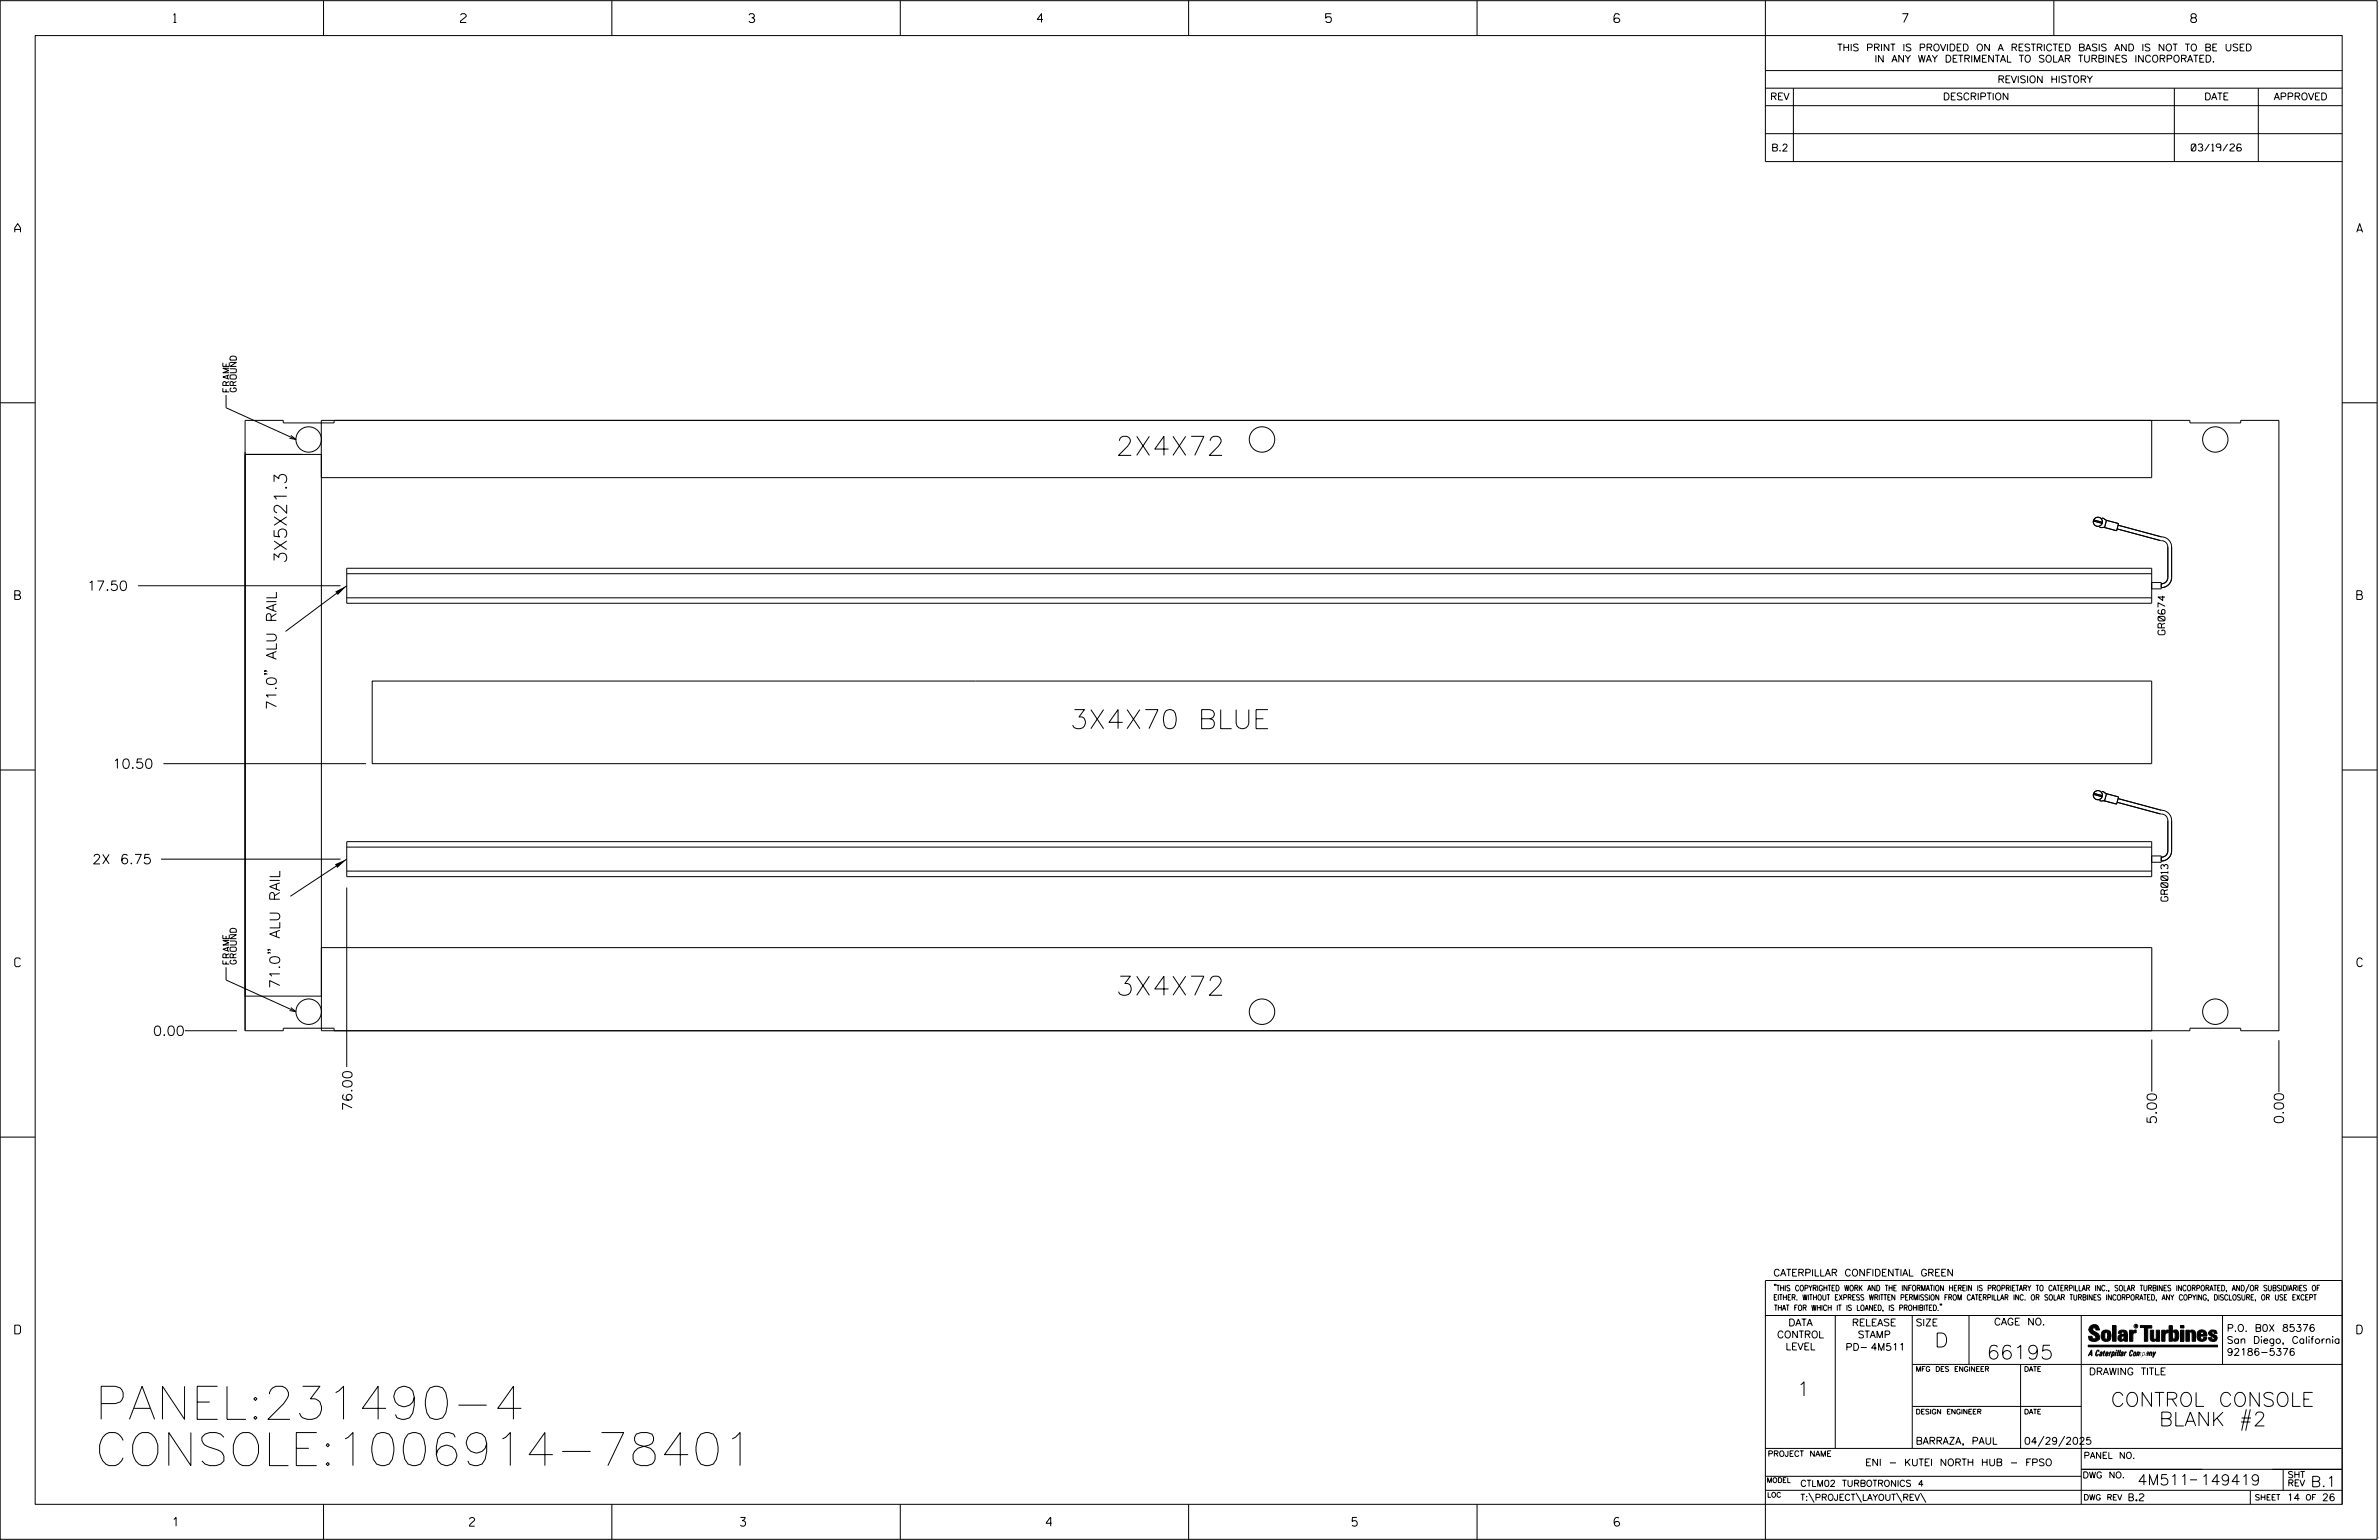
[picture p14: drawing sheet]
<svg xmlns="http://www.w3.org/2000/svg" width="864mm" height="559mm" viewBox="0 0 864 559" stroke-linecap="round" stroke-linejoin="round" font-family="sans-serif">
<defs><g id="words">
<g font-size="12">
<text x="34.4" y="515">PANEL:231490-4</text>
<text x="34.4" y="531.8">CONSOLE:1006914-78401</text>
</g>
<g font-size="6.9">
<text x="405" y="165.2">2X4X72</text>
<text x="388.4" y="264.4">3X4X70 BLUE</text>
<text x="405" y="361.1">3X4X72</text>
</g>
<g font-size="5.1">
<text x="702.3" y="488.8">D</text>
<text x="721.2" y="493.2">66195</text>
<text x="652.2" y="506.5">1</text>
<text x="766.3" y="510.3">CONTROL CONSOLE</text>
<text x="783.8" y="517.4">BLANK #2</text>
</g>
<text font-size="4.6" x="104.1" y="204.5" transform="rotate(-90 104.1 204.5)">3X5X21.3</text>
<g font-size="3.8">
<text x="775.9" y="538.9">4M511</text>
<text x="798.8" y="538.9">149419</text>
<text x="838.8" y="539.5">B.1</text>
</g>
<g font-size="3.7">
<text x="100.3" y="257.6" transform="rotate(-90 100.3 257.6)">71.0&quot; ALU RAIL</text>
<text x="101.6" y="358.8" transform="rotate(-90 101.6 358.8)">71.0&quot; ALU RAIL</text>
</g>
<g font-size="3.5">
<text x="31.6" y="214.3">17.50</text>
<text x="40.8" y="278.8">10.50</text>
<text x="33.5" y="313.5">2X 6.75</text>
<text x="55.5" y="375.8">0.00</text>
<text x="127.8" y="403.2" transform="rotate(-90 127.8 403.2)">76.00</text>
<text x="782.8" y="408" transform="rotate(-90 782.8 408)">5.00</text>
<text x="829" y="407.9" transform="rotate(-90 829 407.9)">0.00</text>
</g>
<g font-size="3.2">
<text x="63" y="8.2">1</text>
<text x="167.2" y="8.2">2</text>
<text x="271.8" y="8.2">3</text>
<text x="376.5" y="8.2">4</text>
<text x="481.2" y="8.2">5</text>
<text x="690.6" y="8.2">7</text>
<text x="795.3" y="8.2">8</text>
<text x="5.4" y="84.3">A</text>
<text x="855.5" y="84.3">A</text>
<text x="5.4" y="217.5">B</text>
<text x="855.6" y="217.5">B</text>
<text x="5.4" y="350.8">C</text>
<text x="855.6" y="350.8">C</text>
<text x="5.4" y="484">D</text>
<text x="855.6" y="484">D</text>
<text x="62.8" y="553.8">1</text>
<text x="170.4" y="553.8">2</text>
<text x="268.8" y="553.8">3</text>
<text x="379.8" y="553.8">4</text>
<text x="490.8" y="553.8">5</text>
<text x="585.9" y="553.8">6</text>
</g>
<g font-size="2.5">
<text x="666.9" y="18.5">THIS PRINT IS PROVIDED ON A RESTRICTED BASIS AND IS NOT TO BE USED</text>
<text x="680.5" y="22.6">IN ANY WAY DETRIMENTAL TO SOLAR TURBINES INCORPORATED.</text>
<text x="725.1" y="30">REVISION HISTORY</text>
<text x="642.6" y="36.3">REV</text>
<text x="705.3" y="36.3">DESCRIPTION</text>
<text x="800.2" y="36.3">DATE</text>
<text x="825.4" y="36.3">APPROVED</text>
<text x="643" y="54.8">B.2</text>
<text x="795.4" y="54.8">03/19/26</text>
<text x="785.9" y="230.3" transform="rotate(-90 785.9 230.3)">GR0674</text>
<text x="787" y="327" transform="rotate(-90 787 327)">GR0013</text>
<text x="643.8" y="463">CATERPILLAR CONFIDENTIAL GREEN</text>
<text x="645.1" y="485.5">CONTROL</text>
<text x="649.2" y="481.1">DATA</text>
<text x="672.3" y="481.1">RELEASE</text>
<text x="674.4" y="485.5">STAMP</text>
<text x="695.4" y="481.1">SIZE</text>
<text x="723.8" y="480.8">CAGE NO.</text>
<text x="808.4" y="483.1">P.O. B0X 85376</text>
<text x="648.2" y="489.8">LEVEL</text>
<text x="669.9" y="490">PD- 4M511</text>
<text x="808.4" y="487.5">San Diego, California</text>
<text x="808.4" y="491.8">92186-5376</text>
<text x="758.3" y="498.9">DRAWING TITLE</text>
<text x="695.4" y="524.1">BARRAZA, PAUL</text>
<text x="734.8" y="524.1">04/29/2025</text>
<text x="677.1" y="531.9">ENI - KUTEI NORTH HUB - FPSO</text>
<text x="772.8" y="544.6">B.2</text>
<text x="830.2" y="544.6">14</text>
<text x="842.9" y="544.6">26</text>
</g>
<g font-size="2.3">
<text x="83.2" y="142.2" transform="rotate(-90 83.2 142.2)">FRAME</text>
<text x="85.8" y="142.2" transform="rotate(-90 85.8 142.2)">GROUND</text>
<text x="83.2" y="349.8" transform="rotate(-90 83.2 349.8)">FRAME</text>
<text x="85.8" y="349.8" transform="rotate(-90 85.8 349.8)">GROUND</text>
<text x="756.4" y="529.2">PANEL NO.</text>
<text x="653.5" y="539.4">CTLM02 TURBOTRONICS 4</text>
<text x="756" y="536.3">DWG NO.</text>
<text x="830.4" y="539.3">REV</text>
<text x="830.4" y="536.2">SHT</text>
<text x="653.5" y="544.5">T:\PROJECT\LAYOUT\REV\</text>
</g>
<g font-size="2">
<text x="643.8" y="468.4">&quot;THIS COPYRIGHTED WORK AND THE INFORMATION HEREIN IS PROPRIETARY TO CATERPILLAR INC., SOLAR TURBINES INCORPORATED, AND/OR SUBSIDIARIES OF</text>
<text x="643.8" y="471.8">EITHER. WITHOUT EXPRESS WRITTEN PERMISSION FROM CATERPILLAR INC. OR SOLAR TURBINES INCORPORATED, ANY COPYING, DISCLOSURE, OR USE EXCEPT</text>
<text x="644" y="475.6">THAT FOR WHICH IT IS LOANED, IS PROHIBITED.&quot;</text>
<text x="641.7" y="528.5">PROJECT NAME</text>
<text x="756.3" y="544.3">DWG REV</text>
<text x="818.5" y="544.3">SHEET</text>
<text x="836.9" y="544.3">OF</text>
</g>
<g font-size="1.8">
<text x="695.4" y="497.6">MFG DES ENGINEER</text>
<text x="734.8" y="497.6">DATE</text>
<text x="695.4" y="513.1">DESIGN ENGINEER</text>
<text x="734.8" y="513.1">DATE</text>
<text x="641.3" y="538">MODEL</text>
<text x="641.5" y="543.3">LOC</text>
</g>
<text font-size=".9" x="775.1" y="481.7">R</text>
</g></defs>
<g fill="none" stroke="#000" stroke-width=".36">
<path d="M.1 .2h862.8v558.4h-862.8zM12.8 12.9h837.4v533h-837.4zM117.4 .2v12.7M222.1 .2v12.7M326.8 .2v12.7M431.5 .2v12.7M536.2 .2v12.7M587.9 5.5l-.5-.5h-1l-.5 1v1.7l.5 .4h1l.6-.4v-.6l-.6-.5h-1l-.5 .5M640.9 .2v58.4h209.3M745.6 .2v12.7M640.9 25.6h209.3M640.9 32h209.3"/>
<path d="M640.9 38.3h209.3M651 32v26.6M789.3 32v26.6M819.8 32v26.6M640.9 48.5h209.3M.1 146.2h12.7M82.1 143.3v4.7l25.3 11.5M105.6 158l1.8 1.5-2.3-.5M121.3 152.5v1h-18.5v-1h-13.8v221.5h13.8v-.9h18.5v.9M781.1 152.5v20.8h-664.5v-20.8h678.3v1h18.5v-1h13.9v221.5h-13.9v-.9h-18.5v.9h-678.2v-209.1h-27.7M850.2 146.2h12.7M759.9 189.1l3.2 .8"/>
<path d="M760 188.7l3.2 .8M762.1 191.3l2.1 .2M763 188l1.9 .8M764.7 188.8l4.4 1.2-.8 2.6-4.3-1.2zM768.5 191.9l15.8 4.2a2.41 2.41 0 0 1 2.6 2.4v11.1a2.29 2.29 0 0 1-2.4 2.2M768.9 190.6l15.7 4.2a3.7 3.7 0 0 1 3.7 3.7v11.1a3.7 3.7 0 0 1-3.8 3.6M50.1 212.5h73.5M125.9 206.2h655.2v12.7h-655.2zM125.9 208.2h655.2M125.9 216.9h655.2M125.9 212.5l-22.3 16.6M781.1 211.4h3.4v2.3h-3.4"/>
<path d="M96.2 244.4v.3v-.3l.8 .3M96.2 243.3v.4v-.4l.8 .4M135.1 247.1h646v30h-646zM.1 279.4h12.7M59.3 277.1h73.6M850.2 279.4h12.7M759.9 288.3l3.2 .8M760 287.9l3.2 .8M762.1 290.5l2.1 .2M763 287.2l1.9 .8M764.7 288l4.4 1.2-.8 2.6-4.3-1.2zM768.5 291.1l15.8 4.2a2.41 2.41 0 0 1 2.6 2.4v11.1a2.29 2.29 0 0 1-2.4 2.2"/>
<path d="M768.9 289.8l15.7 4.2a3.7 3.7 0 0 1 3.7 3.7v11.1a3.7 3.7 0 0 1-3.8 3.6M58.5 311.7h65.1M125.9 305.4h655.2v12.7h-655.2zM125.9 307.4h655.2M125.9 316.1h655.2M125.9 311.7l-20.5 13.5M781.1 310.6h3.4v2.3h-3.4M125.9 322.1v65.1M82.1 351v4.6l25.3 11.5M97.4 345.6v.3v-.3l.8 .3M97.4 344.5v.4v-.4l.8 .4M116.7 343.9h664.4v29.9"/>
<path d="M67.1 374h18.9M89 361.5h27.7M105.6 365.6l1.8 1.5-2.3-.4M781.1 377.2v18.9M827.2 374.1h.1M827.3 377.4v18.9M.1 412.6h12.7M850.2 412.6h12.7M640.9 477.3h209.3M644.2 466.1l-.1 .4M644.7 466.1l-.2 .4M666.2 477.3v48.3"/>
<path d="M694.2 477.3v48.3M704.4 473.3l-.1 .4M704.8 473.3l-.1 .4M714.8 477.3v17.8M755.5 477.3v68.6M806.8 477.3v17.8M816.5 466l-1.4 3.1M850.2 464.6h-209.3v94M850.2 464.8v81.1M694.2 495.1h156M733.5 495.1v30.5M758.6 481.4a2.02 2.02 0 0 1 3.1-.1l.5 1.3h-1.3l-.2-.6-.4-.2-.6 .1-.1 .4 .4 .7a2.46 2.46 0 0 1 2.2 2.9 2.83 2.83 0 0 1-3.8 .3l-.3-1.3h1.3l.2 .7 .6 .3 .5-.2 .2-.5-.4-.6-1.9-1.2-.4-.9z"/>
<path d="M759.2 491.3h-.7l.7-1.2v1.9h.2l-.1-2.1-1.3 2.1 .5-.5h.7M761.3 490l.3-.2 .4 .3-.1 .3-.3-.4-.4 .3-.3 1.6h.4l.4-.5-.3 .6-.4 .1-.3-.4zM762.6 490.6l.5-.1-.1 1.4h-.9a.74 .74 0 0 1 .9-.8l-.3 .7-.5 .1 .2-.5 .6-.2v-.5l-.7 .2zM763 483.2a2.17 2.17 0 0 1 3.1 0l.3 1.4-.3 1.5a2.17 2.17 0 0 1-3.1 0l-.3-1.5zM763.6 490.5l.4-.4 .2 .6h-.3l-.3 .9 .2 .4-.3-.1zM764.1 483.7l.5-.4 .4 .3v2.2l-.4 .2-.5-.2zM764.6 491.1l.6 .2v-.7l-.4-.1-.4 .6-.1 .8h.6M764.6 491.1l-.1 .8h.4M764.6 482.6v.8M764.8 490.7l.4 .1v.3h-.6zM765 491.5l-.1 .4zM766 490.5l-.5 1.5z"/>
<path d="M766 490.8l.4-.3-.4 .4M766.9 481h1.3v5.7h-1.3zM767 490.8l.5 .1-.3 .8-.4 .2zM767.3 490.5h-.5l-.5 2M767.3 490.5a.8 .8 0 0 1 .2 1 .8 .8 0 0 1-.9 .4l-.1 .6M767.3 490.5l-.1 .2M768.1 490.5l-.4 1.5zM768.2 489.9h.3l-.1 .2h-.2zM769 489.9l-.5 2.1zM769.7 489.9l-.6 2.1zM770.1 491.4l.5-.3-.5 .8zM770.4 491.9h.1"/>
<path d="M770.6 491.1l.1-.4-.7 .2 .1-.3 .6-.1 .2 .3-.5 1.1M770.6 491.1a.74 .74 0 0 0-.8 .8h.6M771 484.8h-.7l-.3 .6 .4 .7 .5-.3 .1-2.4h-.8l-.1 .4h-1.2a1.71 1.71 0 0 1 1.8-1.3 1.71 1.71 0 0 1 1.6 1.4v2.8h-1.1l-.1-.6M771 484.2l-1.5 .1a1.41 1.41 0 0 0 0 2.4l.5 .1 1.1-.7M771.2 486.1h-.1M771.4 490.5l.1 .3 .4-.3-.9 1.5zM771.5 490.8h.1M773 482.7h1.2v.5l.5-.5 .7-.1v1h-.6l-.5 .4-.1 2.7h-1.2zM773.3 490.3l.6-.4 .4 .2-.1 .4-.3-.4a1.28 1.28 0 0 0-.5 1.8l.6-.4-.1 .4-.8 .1zM774.7 490.8l.5-.3a.88 .88 0 0 1 .2 .9 .88 .88 0 0 1-.7 .7l-.2-.2zM774.8 490.9h.5l-.3 1h-.3l-.2-.2zM775.2 490.5l-.1 .2"/>
<path d="M776.8 481h4.3v.9h-1.5v4.8h-1.3M776.8 490.6l-.8 .2v-.3l-.4 1.5 .8-1.3v1.3l.3-1.2M779.3 491.1h.4M779.6 490.5h.3l-.3 1.4M779.6 490.7h.2l-.1 .4M779.7 491.1l-.1 .4M779.7 491.1l-.4 .2M780.1 492l.4-1.5 .1 .3 .3-.3 .3 .2-.3 1.3v-1.3l-.7 1.3M780.6 482.7h1.2v2.7l.1 .4 .4 .3 .4-.7v-2.7h1.2l.1 4h-1.3v-.5l-1.1 .6-.7-.3-.3-.7zM781.6 492.5l1-2-.8 1.3-.2-1.3-.2 2M784.7 482.7h1.2v.5l.5-.5 .7-.1v1h-.5l-.6 .4-.1 2.7h-1.2zM787.4 481h1.2v2a1.4 1.4 0 0 1 2.2 .2l.1 1.4-.4 1.9-1.5 .1-.4-.5v-1l.5 .9 .5-.3v-2.1l-.5-.4-.5 .7v2.8h-1.2z"/>
<path d="M791.5 482.7h1.3v4h-1.3zM791.5 481h1.3v.9h-1.3zM793.5 482.7h1.3v.4l.7-.5 1.1 .2 .4 .6v3.3h-1.2l-.3-3.4-.7 .2v3.2h-1.3zM794.8 483.1h.1M797.7 483.2a1.92 1.92 0 0 1 2.4-.5 1.92 1.92 0 0 1 1 2.1h-2.3v.8l.6 .5 .5-.3v-.5h1.2a1.83 1.83 0 0 1-2.1 1.4 1.83 1.83 0 0 1-1.5-2.1zM798.8 484.2v.6M799.1 483.4h.6l.2 .8h-1.1zM804.6 482.9a1.84 1.84 0 0 0-2.9 .8 3.3 3.3 0 0 0 2.2 1.9l-.5 .5-.4-.3-.1-.4h-1.2l.1 .6a1.92 1.92 0 0 0 2.9 .4M804.9 483.8h-1.2l-.2-.6-.5 .1-.1 .3 .1 .3 1.8 .9M805.1 488.1h-47.1v.6h47.1M694.2 510.3h61.3M813.5 516h3.4"/>
<path d="M813.8 514.5h3.3M815.4 511.4l-1.6 7.7M816.9 511.4l-1.7 7.7M640.9 525.6h209.2M640.9 535.7h114.6M742 521.1l-2.2 3.8M749.5 521.1l-2.2 3.8M755.5 533.2h94.7M795 537h2.6M828.8 533.2v7.6M117.4 545.9v12.7M222.1 545.9v12.7"/>
<path d="M326.8 545.9v12.7M431.5 545.9v12.7M536.2 545.9v12.7M640.9 540.8h209.3M656.6 541.7l2 3.5M673.8 541.7l1.9 3.5M688.4 541.7l2 3.5M697.2 541.7l1.9 3.5M816.9 541v4.9M863.5 558h.1"/>
<circle cx="112.1" cy="159.5" r="4.6"/>
<circle cx="458.1" cy="159.5" r="4.6"/>
<circle cx="804.2" cy="159.5" r="4.6"/>
<circle cx="761.5" cy="189.3" r="1.65"/>
<circle cx="761.5" cy="288.5" r="1.65"/>
<circle cx="112" cy="367.1" r="4.6"/>
<circle cx="458.1" cy="367.1" r="4.6"/>
<circle cx="804.2" cy="367.1" r="4.6"/>
<circle cx="775.4" cy="481.2" r=".69"/>
</g>
<g fill="#000">
<path d="M121.7 214.7l4.2-2.2-3.3 3.4zM121.6 313.6l4.3-1.9-3.5 3.2zM768.1 490.5l-.4 1.5zM768.2 489.9h.3l-.1 .2h-.2zM769 489.9l-.5 2.1zM769.7 489.9l-.6 2.1zM791.5 481h1.3v.9h-1.3zM791.5 482.7h1.3v4h-1.3zM758 488.1h47.1v.6h-47.1z"/>
<path d="M759.2 489.9l-1.2 2.1 .5-.5h.7v.5h.2zM759.2 490.1v1.2h-.7z" fill-rule="evenodd"/>
<path d="M758.6 481.4a2.02 2.02 0 0 1 3.1-.1l.5 1.3h-1.3l-.2-.6-.4-.2-.6 .1-.1 .4 .4 .7a2.46 2.46 0 0 1 2.2 2.9 2.83 2.83 0 0 1-3.8 .3l-.3-1.3h1.3l.2 .7 .6 .3 .5-.2 .2-.5-.4-.6-1.9-1.2-.4-.9z" fill-rule="evenodd"/>
<path d="M761.3 490l.3-.2 .4 .3-.1 .3-.3-.4-.4 .3-.3 1.6h.4l.4-.5-.3 .6-.4 .1-.3-.4z" fill-rule="evenodd"/>
<path d="M762.6 490.6l.5-.1-.1 1.4h-.9a.74 .74 0 0 1 .9-.8l-.6 .3-.2 .5 .5-.1 .3-.6v-.5l-.7 .2z" fill-rule="evenodd"/>
<path d="M763.6 490.5l.4-.4 .2 .6h-.3l-.3 .9 .2 .4-.3-.1z" fill-rule="evenodd"/>
<path d="M764.8 490.5l.5 .3-.1 .5h-.6l.6-.2v-.3l-.4-.1-.3 1.2h.4l.3-.4-.6 .6-.3-.2v-.4z" fill-rule="evenodd"/>
<path d="M763 483.2a2.17 2.17 0 0 1 3.1 0l.3 1.4-.3 1.5a2.17 2.17 0 0 1-3.1 0l-.3-1.5zM764.1 483.7v2.1l.5 .2 .4-.2v-2.2l-.4-.3z" fill-rule="evenodd"/>
<path d="M766 490.5v.3l.4-.1-.4 .2-.5 1.1z" fill-rule="evenodd"/>
<path d="M766.8 490.5l-.5 2 .3-.6a.71 .71 0 0 0 .9-.5 .71 .71 0 0 0-.4-.9zM767 490.8l.5 .1-.3 .8-.4 .2z" fill-rule="evenodd"/>
<path d="M766.9 481h1.3v5.7h-1.3z" fill-rule="evenodd"/>
<path d="M770.1 490.6l.6-.1 .2 .3-.4 1.2-.5 .1-.2-.5 .3-.5h.5l-.7 .5v.3l.4-.1 .4-.9-.5-.2-.2 .2z" fill-rule="evenodd"/>
<path d="M769.4 482.8l-.5 1h1.2l.1-.4h.8v.8l-1.5 .1a1.41 1.41 0 0 0 0 2.4l.5 .1 1.1-.7 .1 .6h1.1v-2.8a1.79 1.79 0 0 0-2.4-1.2zM770.3 484.8h.7l-.1 1-.5 .3-.4-.7z" fill-rule="evenodd"/>
<path d="M771.4 490.5l.1 .3 .4-.3-.9 1.5z" fill-rule="evenodd"/>
<path d="M773 482.7h1.2v.5l.5-.5 .7-.1v1h-.6l-.5 .4-.1 2.7h-1.2z" fill-rule="evenodd"/>
<path d="M773.3 490.3l.6-.4 .4 .2-.1 .4-.3-.4a1.28 1.28 0 0 0-.5 1.8l.6-.4-.3 .5h-.6z" fill-rule="evenodd"/>
<path d="M774.7 490.8l-.2 1.1h.7a.96 .96 0 0 0 0-1.4zM774.8 490.9h.5l-.1 .6-.5 .4-.2-.2z" fill-rule="evenodd"/>
<path d="M776 490.5v.3l.4-.3 .2 .3 .7-.2-.3 1.4v-1.3l-.6 1.3v-1.3l-.8 1.3z" fill-rule="evenodd"/>
<path d="M776.8 481h4.3v.9h-1.5v4.8h-1.3v-4.8h-1.5z" fill-rule="evenodd"/>
<path d="M777.9 490.5l-.5 2 .3-.6a.71 .71 0 0 0 .9-.5 .71 .71 0 0 0-.4-.9zM778.1 490.8l.3-.1 .1 .4-.5 .8-.2-.5z" fill-rule="evenodd"/>
<path d="M779.3 490.6l.6-.1-.3 1.5-.7-.1a.67 .67 0 0 1 .8-.8l-.6 .3-.1 .5 .4-.1 .4-.9-.4-.2-.3 .2z" fill-rule="evenodd"/>
<path d="M780.5 490.5l.1 .3 .3-.3 .3 .2-.3 1.3v-1.3l-.8 1.3z" fill-rule="evenodd"/>
<path d="M780.6 482.7h1.2v2.7l.1 .4 .4 .3 .4-.7v-2.7h1.2l.1 4h-1.3v-.5l-1.1 .6-.7-.3-.3-.7z" fill-rule="evenodd"/>
<path d="M781.6 490.5l.2 1.3 .8-1.3-1.2 2z" fill-rule="evenodd"/>
<path d="M784.7 482.7h1.2v.5l.5-.5 .7-.1v1h-.5l-.6 .4-.1 2.7h-1.2z" fill-rule="evenodd"/>
<path d="M787.4 481h1.2v2a1.4 1.4 0 0 1 2.2 .2l.1 1.4-.4 1.9-1.5 .1-.4-.5v-1l.5 .9 .5-.3v-2.1l-.5-.4-.5 .7v2.8h-1.2z" fill-rule="evenodd"/>
<path d="M793.5 482.7h1.3v.4a1.29 1.29 0 0 1 2.2 .3v3.3h-1.2l-.3-3.4-.7 .2v3.2h-1.3z" fill-rule="evenodd"/>
<path d="M797.7 483.2a1.92 1.92 0 0 1 2.4-.5 1.92 1.92 0 0 1 1 2.1h-2.3v.8l.6 .5 .5-.3v-.5h1.2a1.83 1.83 0 0 1-2.1 1.4 1.83 1.83 0 0 1-1.5-2.1zM799.1 483.4l-.3 .8h1.1l-.2-.8z" fill-rule="evenodd"/>
<path d="M801.9 483.2a1.94 1.94 0 0 1 3 .1v.5h-1.2l-.2-.6-.5 .1-.1 .3 .1 .3 1.8 .9a1.2 1.2 0 0 1 .1 1.3 1.2 1.2 0 0 1-1.2 .7l-1.6-.4-.4-1h1.2l.1 .4 .4 .3 .5-.5a3.3 3.3 0 0 1-2.2-1.9z" fill-rule="evenodd"/>
<circle cx="761.4" cy="492" r=".07"/>
<circle cx="762.2" cy="485.1" r=".07"/>
<circle cx="769.3" cy="492" r=".07"/>
<circle cx="773.1" cy="486.7" r=".07"/>
<circle cx="791.5" cy="486.7" r=".07"/>
<circle cx="791.5" cy="481" r=".07"/>
<circle cx="794.8" cy="486.7" r=".07"/>
</g>
<use href="#words"/>
</svg>
